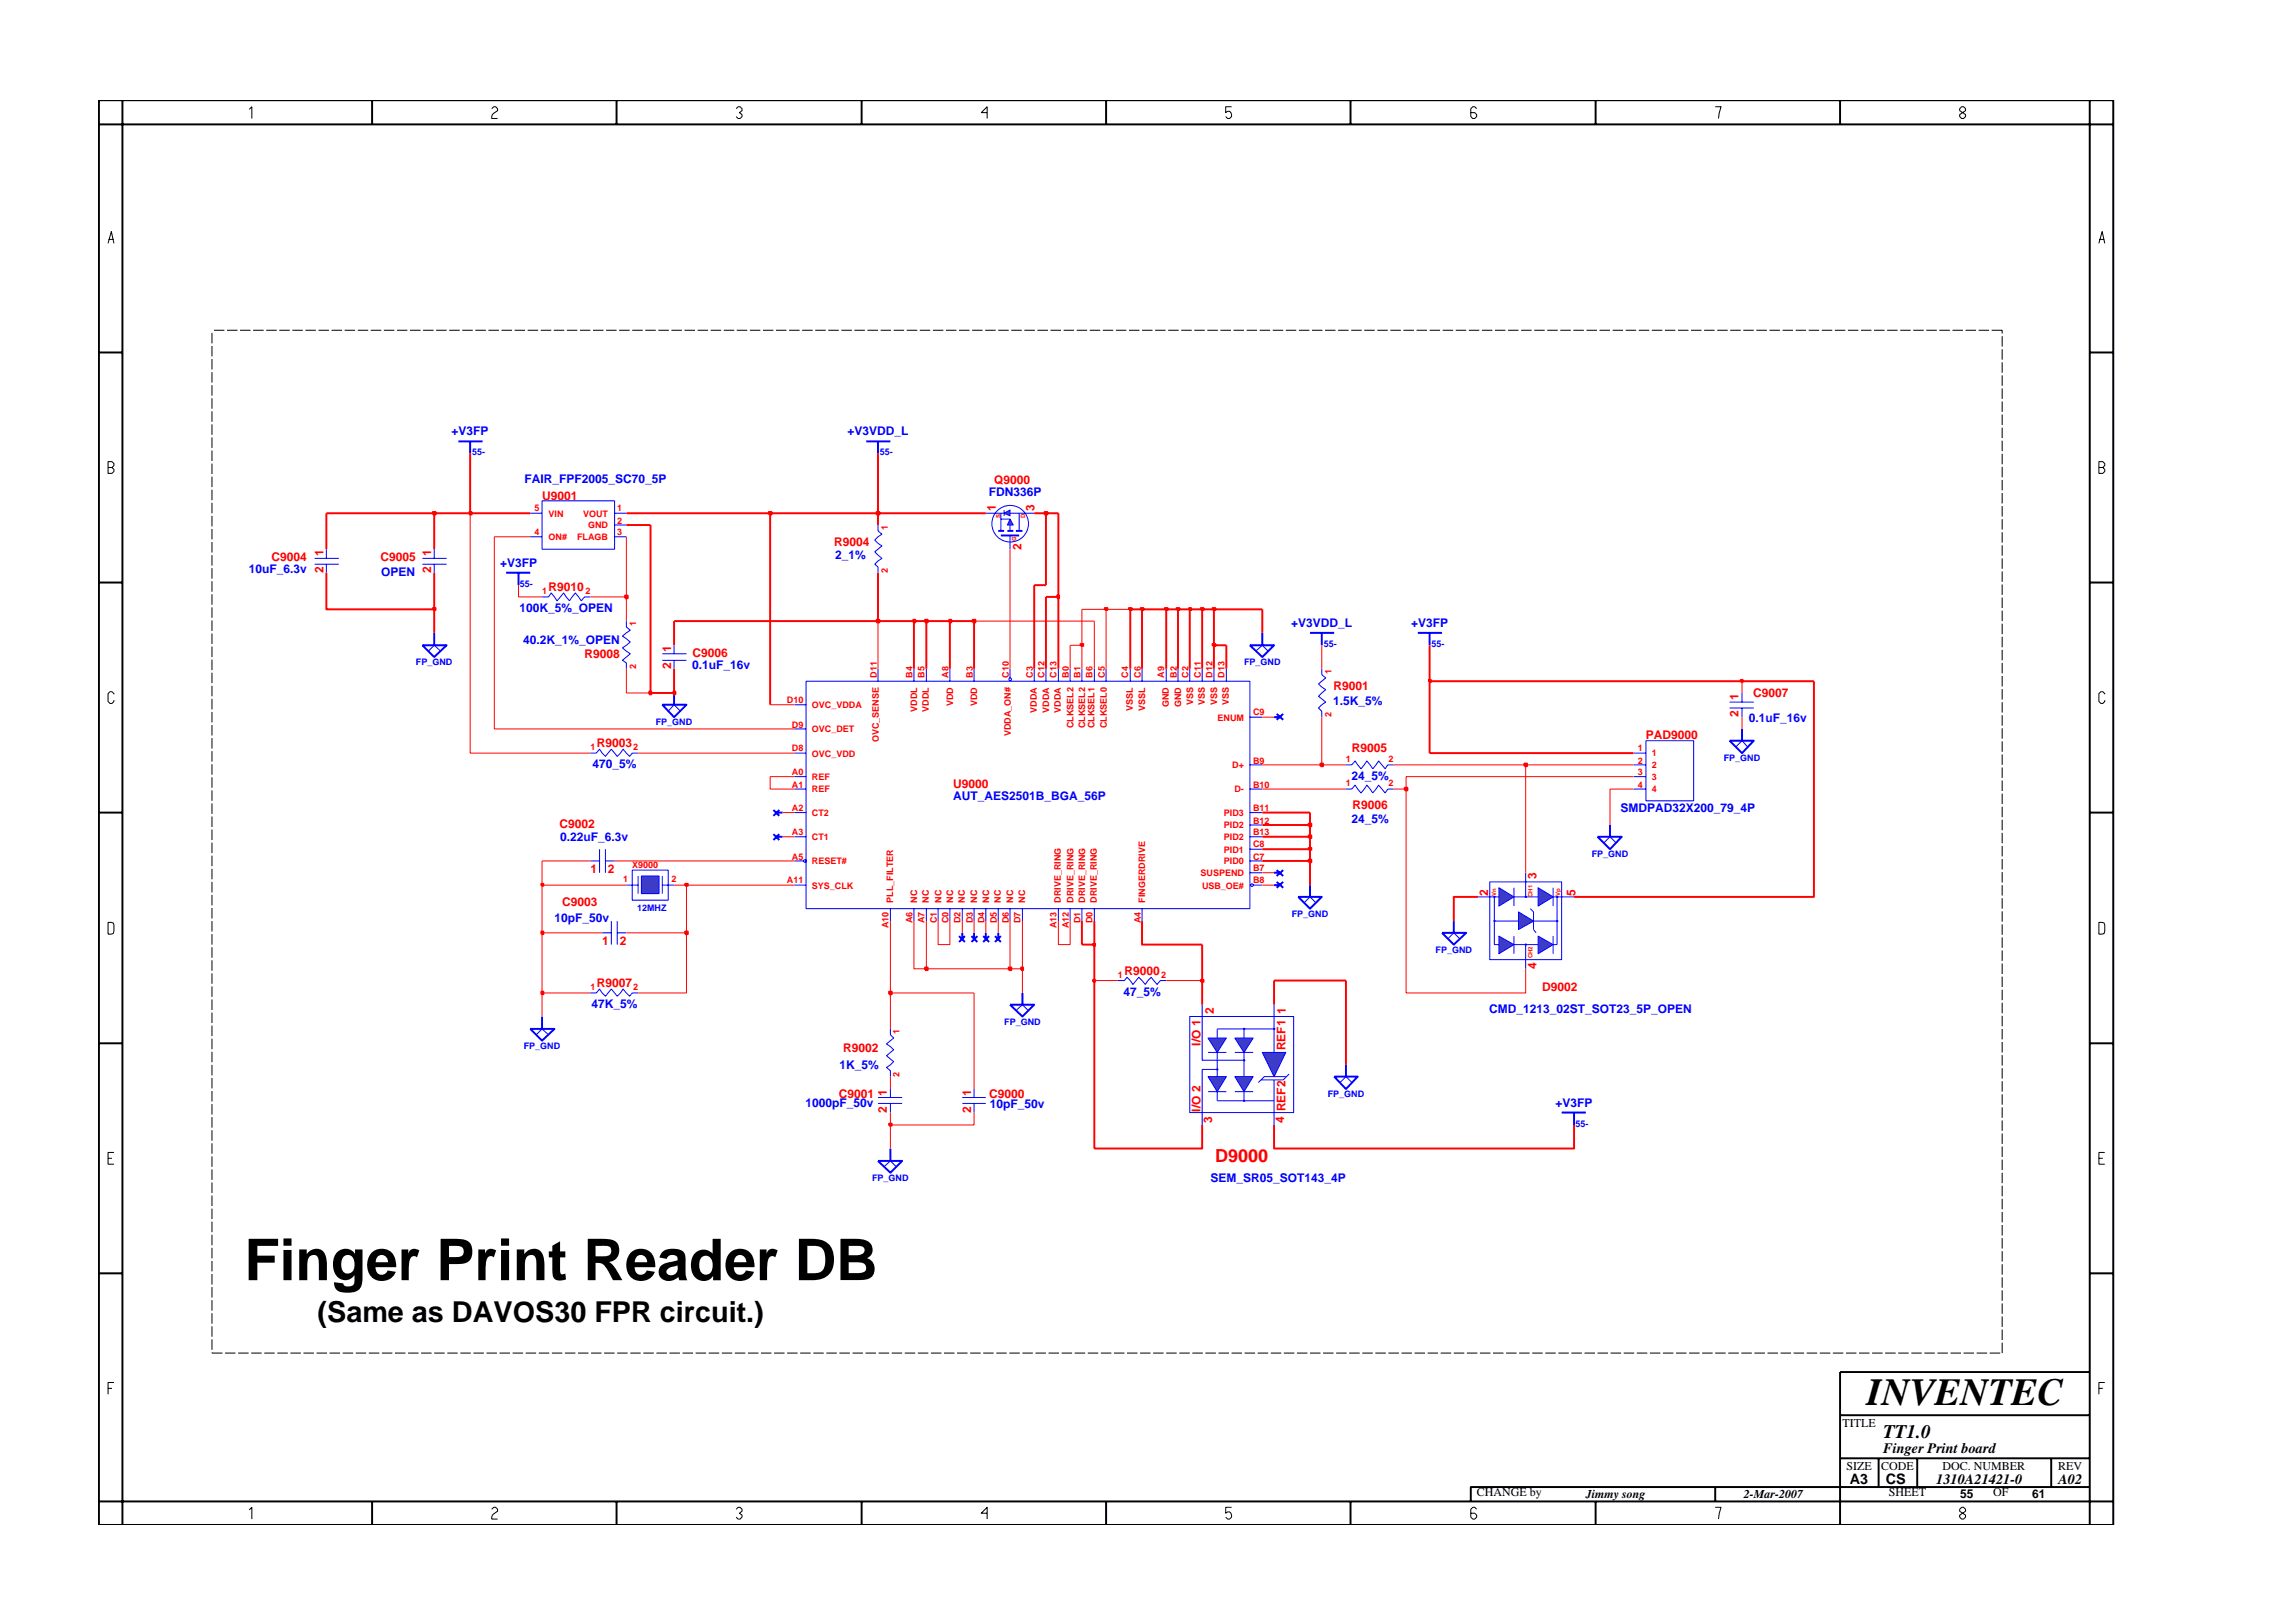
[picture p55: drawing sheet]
<svg xmlns="http://www.w3.org/2000/svg" width="297mm" height="210mm" viewBox="0 0 297 210" stroke-linecap="round" stroke-linejoin="round" font-family="sans-serif">
<defs><g id="words">
<text font-size="7.5" x="31.6" y="165.8">Finger Print Reader DB</text>
<text font-size="5" x="241.8" y="182">INVENTEC</text>
<text font-size="3.7" x="41.1" y="171.2">(Same as DAVOS30 FPR circuit.)</text>
<text font-size="2.5" x="244" y="186.3">TT1.0</text>
<text font-size="2.3" fill="#f00" x="157.4" y="150.5">D9000</text>
<g font-size="1.9">
<text x="244" y="188.2">Finger Print board</text>
<text x="239.6" y="192.2">A3</text>
<text x="244.3" y="192.3">CS</text>
<text x="250.8" y="192.2">1310A21421-0</text>
<text x="266.6" y="192.2">A02</text>
</g>
<g font-size="1.6" fill="#00f">
<text x="58.5" y="56.3">+V3FP</text>
<text x="109.8" y="56.3">+V3VDD_L</text>
<text x="67.9" y="62.6">FAIR_FPF2005_SC70_5P</text>
<text x="128.1" y="64.3">FDN336P</text>
<text x="32.3" y="74.2">10uF_6.3v</text>
<text x="49.4" y="74.6">OPEN</text>
<text x="64.8" y="73.4">+V3FP</text>
<text x="108.2" y="72.4">2_1%</text>
<text x="67.3" y="79.3">100K_5%_OPEN</text>
<text x="67.8" y="83.4">40.2K_1%_OPEN</text>
<text x="167.3" y="81.2">+V3VDD_L</text>
<text x="182.8" y="81.2">+V3FP</text>
<text x="89.7" y="86.7">0.1uF_16v</text>
<text x="172.7" y="91.3">1.5K_5%</text>
<text x="226.6" y="93.5">0.1uF_16v</text>
<text x="76.8" y="99.5">470_5%</text>
<text x="175.1" y="101">24_5%</text>
<text x="123.5" y="103.6">AUT_AES2501B_BGA_56P</text>
<text x="175.1" y="106.6">24_5%</text>
<text x="209.9" y="105.2">SMDPAD32X200_79_4P</text>
<text x="72.6" y="109">0.22uF_6.3v</text>
<text x="71.8" y="119.5">10pF_50v</text>
<text x="76.6" y="130.6">47K_5%</text>
<text x="145.5" y="129">47_5%</text>
<text x="192.9" y="131.2">CMD_1213_02ST_SOT23_5P_OPEN</text>
<text x="104.3" y="143.4">1000pF_50v</text>
<text x="108.7" y="138.5">1K_5%</text>
<text x="128.2" y="143.6">10pF_50v</text>
<text x="201.5" y="143.4">+V3FP</text>
<text x="156.8" y="153.1">SEM_SR05_SOT143_4P</text>
</g>
<g font-size="1.6" fill="#f00">
<text x="70.2" y="64.7">U9001</text>
<text x="128.8" y="62.7">Q9000</text>
<text x="108.1" y="70.7">R9004</text>
<text x="129" y="66.2" transform="rotate(-90 129 66.2)">1</text>
<text x="132.3" y="71.2" transform="rotate(-90 132.3 71.2)">2</text>
<text x="134" y="66.2" transform="rotate(-90 134 66.2)">3</text>
<text x="35.2" y="72.7">C9004</text>
<text x="41.9" y="74.2" transform="rotate(-90 41.9 74.2)">2</text>
<text x="41.9" y="72" transform="rotate(-90 41.9 72)">1</text>
<text x="49.3" y="72.7">C9005</text>
<text x="55.9" y="74.2" transform="rotate(-90 55.9 74.2)">2</text>
<text x="55.9" y="72" transform="rotate(-90 55.9 72)">1</text>
<text x="71.1" y="76.6">R9010</text>
<text x="75.7" y="85.3">R9008</text>
<text x="86.9" y="86.6" transform="rotate(-90 86.9 86.6)">2</text>
<text x="86.9" y="84.5" transform="rotate(-90 86.9 84.5)">1</text>
<text x="89.7" y="85.1">C9006</text>
<text x="172.7" y="89.4">R9001</text>
<text x="213.2" y="95.8">PAD9000</text>
<text x="225.2" y="92.9" transform="rotate(-90 225.2 92.9)">2</text>
<text x="225.2" y="90.6" transform="rotate(-90 225.2 90.6)">1</text>
<text x="227.1" y="90.3">C9007</text>
<text x="77.3" y="96.8">R9003</text>
<text x="175.1" y="97.4">R9005</text>
<text x="72.5" y="107.3">C9002</text>
<text x="123.5" y="102.1">U9000</text>
<text x="175.2" y="104.8">R9006</text>
<text x="76.5" y="113.1">1</text>
<text x="78.8" y="113.1">2</text>
<text x="199" y="113.9" transform="rotate(-90 199 113.9)">3</text>
<text x="72.8" y="117.4">C9003</text>
<text x="192.8" y="116" transform="rotate(-90 192.8 116)">2</text>
<text x="204.1" y="116" transform="rotate(-90 204.1 116)">5</text>
<text x="78" y="122.4">1</text>
<text x="80.3" y="122.4">2</text>
<text x="199" y="125.5" transform="rotate(-90 199 125.5)">4</text>
<text x="77.3" y="127.9">R9007</text>
<text x="145.7" y="126.3">R9000</text>
<text x="157.3" y="131.3" transform="rotate(-90 157.3 131.3)">2</text>
<text x="166.6" y="131.3" transform="rotate(-90 166.6 131.3)">1</text>
<text x="199.8" y="128.4">D9002</text>
<text x="109.2" y="136.3">R9002</text>
<text x="155.5" y="135.5" transform="rotate(-90 155.5 135.5)">I/O 1</text>
<text x="166.5" y="136.1" transform="rotate(-90 166.5 136.1)">REF1</text>
<text x="108.7" y="142.3">C9001</text>
<text x="114.9" y="141.9" transform="rotate(-90 114.9 141.9)">1</text>
<text x="125.8" y="141.9" transform="rotate(-90 125.8 141.9)">1</text>
<text x="128.1" y="142.2">C9000</text>
<text x="166.5" y="144" transform="rotate(-90 166.5 144)">REF2</text>
<text x="114.9" y="144.1" transform="rotate(-90 114.9 144.1)">2</text>
<text x="125.8" y="144.1" transform="rotate(-90 125.8 144.1)">2</text>
<text x="155.5" y="144" transform="rotate(-90 155.5 144)">I/O 2</text>
<text x="157" y="145.4" transform="rotate(-90 157 145.4)">3</text>
<text x="166.4" y="145.4" transform="rotate(-90 166.4 145.4)">4</text>
</g>
<g font-size="1.6">
<text x="238.7" y="184.8">TITLE</text>
<text x="239.2" y="190.4">SIZE</text>
<text x="243.7" y="190.4">CODE</text>
<text x="251.6" y="190.4">DOC. NUMBER</text>
<text x="266.6" y="190.4">REV</text>
<text x="191.3" y="193.9">CHANGE by</text>
<text x="205.4" y="194.1">Jimmy song</text>
<text x="225.9" y="194.1">2-Mar-2007</text>
<text x="244.7" y="193.9">SHEET</text>
<text x="253.9" y="194.1">55</text>
<text x="258.2" y="193.9">OF</text>
<text x="263.3" y="194.1">61</text>
</g>
<g font-size="1.2" fill="#00f">
<text x="61.2" y="59">55-</text>
<text x="114" y="59">55-</text>
<text x="67.3" y="76.1">55-</text>
<text x="171.5" y="83.9">55-</text>
<text x="185.4" y="83.9">55-</text>
<text x="53.9" y="86.2">FP_GND</text>
<text x="161.2" y="86.2">FP_GND</text>
<text x="85" y="94">FP_GND</text>
<text x="223.3" y="98.6">FP_GND</text>
<text x="206.2" y="111.1">FP_GND</text>
<text x="82.5" y="118">12MHZ</text>
<text x="167.3" y="118.8">FP_GND</text>
<text x="186" y="123.5">FP_GND</text>
<text x="67.9" y="135.9">FP_GND</text>
<text x="130.1" y="132.8">FP_GND</text>
<text x="172" y="142.1">FP_GND</text>
<text x="204.1" y="146">55-</text>
<text x="113" y="153">FP_GND</text>
</g>
<g font-size="1.2" fill="#f00">
<text x="69.2" y="69.4">4</text>
<text x="69.2" y="66.2">5</text>
<text x="71.1" y="66.9">VIN</text>
<text x="71.1" y="70">ON#</text>
<text x="74.8" y="70">FLAGB</text>
<text x="75.5" y="66.9">VOUT</text>
<text x="76.2" y="68.5">GND</text>
<text x="80" y="66.2">1</text>
<text x="80" y="69.4">3</text>
<text x="80" y="67.8">2</text>
<text x="115" y="68.7" transform="rotate(-90 115 68.7)">1</text>
<text x="70.2" y="77">1</text>
<text x="75.8" y="77">2</text>
<text x="115" y="74.2" transform="rotate(-90 115 74.2)">2</text>
<text x="82.4" y="81.1" transform="rotate(-90 82.4 81.1)">1</text>
<text x="82.4" y="86.6" transform="rotate(-90 82.4 86.6)">2</text>
<text x="113.6" y="87.8" transform="rotate(-90 113.6 87.8)">D11</text>
<text x="118.2" y="87.8" transform="rotate(-90 118.2 87.8)">B4</text>
<text x="119.7" y="87.8" transform="rotate(-90 119.7 87.8)">B5</text>
<text x="122.9" y="87.8" transform="rotate(-90 122.9 87.8)">A8</text>
<text x="126" y="87.8" transform="rotate(-90 126 87.8)">B3</text>
<text x="130.7" y="87.8" transform="rotate(-90 130.7 87.8)">C10</text>
<text x="133.8" y="87.8" transform="rotate(-90 133.8 87.8)">C3</text>
<text x="135.3" y="87.8" transform="rotate(-90 135.3 87.8)">C12</text>
<text x="136.8" y="87.8" transform="rotate(-90 136.8 87.8)">C13</text>
<text x="138.5" y="87.8" transform="rotate(-90 138.5 87.8)">B0</text>
<text x="140" y="87.8" transform="rotate(-90 140 87.8)">B1</text>
<text x="141.5" y="87.8" transform="rotate(-90 141.5 87.8)">B6</text>
<text x="143.1" y="87.8" transform="rotate(-90 143.1 87.8)">C5</text>
<text x="146.2" y="87.8" transform="rotate(-90 146.2 87.8)">C4</text>
<text x="147.8" y="87.8" transform="rotate(-90 147.8 87.8)">C6</text>
<text x="150.8" y="87.8" transform="rotate(-90 150.8 87.8)">A9</text>
<text x="152.4" y="87.8" transform="rotate(-90 152.4 87.8)">B2</text>
<text x="154" y="87.8" transform="rotate(-90 154 87.8)">C2</text>
<text x="155.6" y="87.8" transform="rotate(-90 155.6 87.8)">C11</text>
<text x="157.1" y="87.8" transform="rotate(-90 157.1 87.8)">D12</text>
<text x="158.6" y="87.8" transform="rotate(-90 158.6 87.8)">D13</text>
<text x="172.5" y="87.3" transform="rotate(-90 172.5 87.3)">1</text>
<text x="101.9" y="91.1">D10</text>
<text x="102.6" y="94.3">D9</text>
<text x="105.2" y="94.9">OVC_DET</text>
<text x="105.2" y="91.7">OVC_VDDA</text>
<text x="118.8" y="92.2" transform="rotate(-90 118.8 92.2)">VDDL</text>
<text x="120.3" y="92.2" transform="rotate(-90 120.3 92.2)">VDDL</text>
<text x="123.5" y="91.5" transform="rotate(-90 123.5 91.5)">VDD</text>
<text x="126.6" y="91.5" transform="rotate(-90 126.6 91.5)">VDD</text>
<text x="130.9" y="95.4" transform="rotate(-90 130.9 95.4)">VDDA_ON#</text>
<text x="134.3" y="92.3" transform="rotate(-90 134.3 92.3)">VDDA</text>
<text x="135.9" y="92.3" transform="rotate(-90 135.9 92.3)">VDDA</text>
<text x="137.4" y="92.3" transform="rotate(-90 137.4 92.3)">VDDA</text>
<text x="139.1" y="94.3" transform="rotate(-90 139.1 94.3)">CLKSEL2</text>
<text x="140.6" y="94.3" transform="rotate(-90 140.6 94.3)">CLKSEL2</text>
<text x="141.8" y="94.3" transform="rotate(-90 141.8 94.3)">CLKSEL1</text>
<text x="143.4" y="94.3" transform="rotate(-90 143.4 94.3)">CLKSEL0</text>
<text x="146.8" y="92.1" transform="rotate(-90 146.8 92.1)">VSSL</text>
<text x="148.4" y="92.1" transform="rotate(-90 148.4 92.1)">VSSL</text>
<text x="151.4" y="91.6" transform="rotate(-90 151.4 91.6)">GND</text>
<text x="153" y="91.6" transform="rotate(-90 153 91.6)">GND</text>
<text x="154.5" y="91.3" transform="rotate(-90 154.5 91.3)">VSS</text>
<text x="156.1" y="91.3" transform="rotate(-90 156.1 91.3)">VSS</text>
<text x="157.7" y="91.3" transform="rotate(-90 157.7 91.3)">VSS</text>
<text x="157.7" y="93.3">ENUM</text>
<text x="159.2" y="91.3" transform="rotate(-90 159.2 91.3)">VSS</text>
<text x="162.3" y="92.7">C9</text>
<text x="172.5" y="92.9" transform="rotate(-90 172.5 92.9)">2</text>
<text x="76.5" y="97.1">1</text>
<text x="82" y="97.1">2</text>
<text x="102.6" y="97.3">D8</text>
<text x="102.6" y="100.4">A0</text>
<text x="105.2" y="98">OVC_VDD</text>
<text x="105.2" y="101">REF</text>
<text x="113.8" y="96.1" transform="rotate(-90 113.8 96.1)">OVC_SENSE</text>
<text x="159.6" y="99.5">D+</text>
<text x="162.3" y="98.9">B9</text>
<text x="174.4" y="98.7">1</text>
<text x="174.4" y="101.8">1</text>
<text x="179.9" y="98.7">2</text>
<text x="179.9" y="101.8">2</text>
<text x="212.1" y="97.3">1</text>
<text x="212.1" y="98.9">2</text>
<text x="212.1" y="100.4">3</text>
<text x="214" y="97.9">1</text>
<text x="214" y="99.5">2</text>
<text x="214" y="101">3</text>
<text x="102.6" y="105.1">A2</text>
<text x="102.6" y="102.1">A1</text>
<text x="105.2" y="105.7">CT2</text>
<text x="105.2" y="102.6">REF</text>
<text x="158.6" y="105.7">PID3</text>
<text x="158.6" y="107.2">PID2</text>
<text x="159.9" y="102.7">D-</text>
<text x="162.3" y="102.1">B10</text>
<text x="162.3" y="105.1">B11</text>
<text x="162.3" y="106.7">B12</text>
<text x="212.1" y="102.1">4</text>
<text x="214" y="102.6">4</text>
<text x="81.9" y="112.5">X9000</text>
<text x="102.6" y="108.2">A3</text>
<text x="102.6" y="111.4">A5</text>
<text x="105.2" y="108.8">CT1</text>
<text x="105.2" y="112">RESET#</text>
<text x="155.5" y="113.5">SUSPEND</text>
<text x="158.6" y="112">PID0</text>
<text x="158.6" y="110.4">PID1</text>
<text x="158.6" y="108.8">PID2</text>
<text x="162.3" y="112.9">B7</text>
<text x="162.3" y="111.4">C7</text>
<text x="162.3" y="109.8">C8</text>
<text x="162.3" y="108.2">B13</text>
<text x="80.7" y="114.2">1</text>
<text x="87" y="114.2">2</text>
<text x="101.9" y="114.4">A11</text>
<text x="105.2" y="115.1">SYS_CLK</text>
<text x="115.7" y="117" transform="rotate(-90 115.7 117)">PLL_FILTER</text>
<text x="118.2" y="119.6" transform="rotate(-90 118.2 119.6)">A6</text>
<text x="118.8" y="117" transform="rotate(-90 118.8 117)">NC</text>
<text x="119.7" y="119.6" transform="rotate(-90 119.7 119.6)">A7</text>
<text x="120.3" y="117" transform="rotate(-90 120.3 117)">NC</text>
<text x="121.4" y="119.6" transform="rotate(-90 121.4 119.6)">C1</text>
<text x="121.9" y="117" transform="rotate(-90 121.9 117)">NC</text>
<text x="122.9" y="119.6" transform="rotate(-90 122.9 119.6)">C0</text>
<text x="123.5" y="117" transform="rotate(-90 123.5 117)">NC</text>
<text x="124.4" y="119.6" transform="rotate(-90 124.4 119.6)">D2</text>
<text x="125" y="117" transform="rotate(-90 125 117)">NC</text>
<text x="126" y="119.6" transform="rotate(-90 126 119.6)">D3</text>
<text x="126.6" y="117" transform="rotate(-90 126.6 117)">NC</text>
<text x="127.5" y="119.6" transform="rotate(-90 127.5 119.6)">D4</text>
<text x="128.1" y="117" transform="rotate(-90 128.1 117)">NC</text>
<text x="129.1" y="119.6" transform="rotate(-90 129.1 119.6)">D5</text>
<text x="129.7" y="117" transform="rotate(-90 129.7 117)">NC</text>
<text x="130.7" y="119.6" transform="rotate(-90 130.7 119.6)">D6</text>
<text x="131.3" y="117" transform="rotate(-90 131.3 117)">NC</text>
<text x="132.2" y="119.6" transform="rotate(-90 132.2 119.6)">D7</text>
<text x="132.8" y="117" transform="rotate(-90 132.8 117)">NC</text>
<text x="137.4" y="117" transform="rotate(-90 137.4 117)">DRIVE_RING</text>
<text x="139.1" y="117" transform="rotate(-90 139.1 117)">DRIVE_RING</text>
<text x="140" y="119.6" transform="rotate(-90 140 119.6)">D1</text>
<text x="140.6" y="117" transform="rotate(-90 140.6 117)">DRIVE_RING</text>
<text x="141.5" y="119.6" transform="rotate(-90 141.5 119.6)">D0</text>
<text x="142.1" y="117" transform="rotate(-90 142.1 117)">DRIVE_RING</text>
<text x="147.8" y="119.6" transform="rotate(-90 147.8 119.6)">A4</text>
<text x="148.4" y="117" transform="rotate(-90 148.4 117)">FINGERDRIVE</text>
<text x="155.7" y="115.1">USB_OE#</text>
<text x="162.3" y="114.4">B8</text>
<text x="115.1" y="120.3" transform="rotate(-90 115.1 120.3)">A10</text>
<text x="136.8" y="120.3" transform="rotate(-90 136.8 120.3)">A13</text>
<text x="138.5" y="120.3" transform="rotate(-90 138.5 120.3)">A12</text>
<text x="76.5" y="128.2">1</text>
<text x="82" y="128.2">2</text>
<text x="144.8" y="126.7">1</text>
<text x="150.4" y="126.7">2</text>
<text x="116.5" y="133.9" transform="rotate(-90 116.5 133.9)">1</text>
<text x="116.5" y="139.5" transform="rotate(-90 116.5 139.5)">2</text>
</g>
<g font-size=".8" fill="#f00">
<text x="129.6" y="67.2" transform="rotate(-90 129.6 67.2)">S</text>
<text x="131.6" y="70" transform="rotate(-90 131.6 70)">G</text>
<text x="132.8" y="67.2" transform="rotate(-90 132.8 67.2)">D</text>
<text x="193.8" y="116.1" transform="rotate(-90 193.8 116.1)">Vn</text>
<text x="198.5" y="116.2" transform="rotate(-90 198.5 116.2)">CH1</text>
<text x="202.1" y="116.1" transform="rotate(-90 202.1 116.1)">Vp</text>
<text x="198.5" y="124.1" transform="rotate(-90 198.5 124.1)">CH2</text>
</g>
</g></defs>
<g fill="none" stroke="#00f" stroke-width=".25">
<path d="M112.2 57.2h3.1M113.7 57.2v1.5M65.6 74.2h3.1M67.2 74.2v1.6M100.2 108.1l.8 .7M100.2 104.9l.8 .8M100.5 108.4h.9M100.5 105.3h.9M101 108.1l-.8 .7M101 104.9l-.8 .8M124.2 121.3l.8 .7M124.7 120.8v.8"/>
<path d="M125 121.3l-.8 .7M125.8 121.3l.8 .7M126.2 120.8v.8M126.6 121.3l-.8 .7M130.8 130.2h3.2l-1.6 1.5zM132.4 128.6v1.6M202.3 144.1h3.1M203.9 144.1v1.6"/>
</g>
<path d="M70.2 77.3h.9l.3-.5 .8 1 .8-1 .8 1 .7-1 .8 1 .4-.5h.8M81.1 114.7h1.6M81.9 112.7h4.7v3.9h-4.7zM82.7 113.5v2.3M85.8 114.7h1.5M85.8 113.5v2.3M131.6 130.9l.8-.7 .8 .7" fill="none" stroke="#00f" stroke-width=".13"/>
<path d="M83.1 113.5h2.3v2.3h-2.3z" fill="#3c3cc8"/>
<g fill="none" stroke="#00f" stroke-width=".13">
<path d="M130.8 69.4v1.7M79.2 119.3v3.1M80 119.3v3.1M83.1 113.5h2.3v2.3h-2.3zM78 120.8h1.2M80 120.8h1.1M113.7 142.2h3.2M113.7 142.9h3.2M115.3 141.1v1.1M115.3 142.9v1.2M124.7 142.2h3M124.7 142.9h3"/>
<path d="M126.2 141.1v1.1M126.2 142.9v1.2"/>
</g>
<path d="M129.7 69.4h2.3M165 92.9h.8M165.4 92.5l.8 .7M166.2 92.5l-.8 .7M165 113.1h.8M165.4 112.7l.8 .8M166.2 112.7l-.8 .8" fill="none" stroke="#00f" stroke-width=".25"/>
<path d="M130.1 66.5l.7-.4v.7z" fill="#3c3cc8"/>
<path d="M130.1 66.5l.7-.4v.7zM130.1 66.1v.7" fill="none" stroke="#00f" stroke-width=".13"/>
<path d="M130.8 67.3l.5 .7h-.8z" fill="#3c3cc8"/>
<g fill="none" stroke="#00f" stroke-width=".13">
<path d="M40.8 72.3h3.1M40.8 73.1h3.1M42.3 71.1v1.2M42.3 73.1v1.1M113.7 68v.8l.5 .4-.9 .8 .9 .7-.9 .8 .9 .8-.9 .8 .4 .3v.8M127.7 66.5h2.4M129.7 66.5v2.3M129.7 67.3h1.1M130.8 67.3l.5 .7h-.8zM130.8 66.5h3.2M130.8 68v.8M132 66.5v2.3"/>
<path d="M76.5 97.6h.7l.5-.5 .7 .9 .8-.9 .8 .9 .7-.9 .9 .9 .3-.4h.8M171.2 86.6v.8l.5 .4-.9 .8 .9 .8-.9 .8 .9 .8-.9 .7 .4 .4v.8M224.1 91h3.1M224.1 91.7h3.1M225.7 89.8v1.2M225.7 91.7v1.2M144.8 127h.9l.3-.4 .8 .9 .7-.9 .9 .9 .7-.9 .8 .9 .4-.5h.8M154.1 131.7h13.5v12.4h-13.5zM155.7 130.2v1.5M165 130.2v6.1M165 139.9v5.8M166.6 139.5h-2.8l-.8 .7"/>
<path d="M155.7 144.1v1.6"/>
<circle cx="130.9" cy="67.8" r="2.37"/>
</g>
<path d="M59.4 57.2h3.1M60.9 57.2v1.5M129.3 68.8h.8M130.5 68.8h.8M131.6 68.8h.8M169.7 82h3.1M171.2 82v1.6" fill="none" stroke="#00f" stroke-width=".25"/>
<path d="M163.5 136.3h3.1l-1.6 3.2z" fill="#3c3cc8"/>
<path d="M163.5 136.3h3.1l-1.6 3.2z" fill="none" stroke="#00f" stroke-width=".13"/>
<circle cx="161.2" cy="137.4" r=".08" fill="#3c3cc8"/>
<circle cx="161.2" cy="137.4" r=".08" fill="none" stroke="#00f" stroke-width=".13"/>
<path d="M160 134.5h2.3l-1.2 1.8z" fill="#3c3cc8"/>
<path d="M160 134.5h2.3l-1.2 1.8zM160 136.3h2.3M161.1 136.3v3.2" fill="none" stroke="#00f" stroke-width=".13"/>
<path d="M160 139.5h2.3l-1.2 1.9z" fill="#3c3cc8"/>
<path d="M160 139.5h2.3l-1.2 1.9zM167 139.1l-.8 .8h-2.8M160 141.4h2.3" fill="none" stroke="#00f" stroke-width=".13"/>
<path d="M156.5 134.5h2.4l-1.2 1.8z" fill="#3c3cc8"/>
<path d="M156.5 134.5h2.4l-1.2 1.8zM156.5 136.3h2.4M161.1 133.3v1.2" fill="none" stroke="#00f" stroke-width=".13"/>
<circle cx="161.2" cy="133.3" r=".08" fill="#3c3cc8"/>
<circle cx="161.2" cy="133.3" r=".08" fill="none" stroke="#00f" stroke-width=".13"/>
<circle cx="165.1" cy="133.3" r=".08" fill="#3c3cc8"/>
<g fill="none" stroke="#00f" stroke-width=".13">
<path d="M157.7 142.6h7.3M161.1 141.4v1.2"/>
<circle cx="165.1" cy="133.3" r=".08"/>
</g>
<circle cx="161.2" cy="142.6" r=".08" fill="#3c3cc8"/>
<g fill="none" stroke="#00f" stroke-width=".13">
<path d="M157.7 133.3h7.3"/>
<circle cx="161.2" cy="142.6" r=".08"/>
</g>
<path d="M156.5 139.5h2.4l-1.2 1.9z" fill="#3c3cc8"/>
<path d="M156.5 139.5h2.4l-1.2 1.9zM157.7 136.3v3.2M156.5 141.4h2.4M157.7 141.4v1.2" fill="none" stroke="#00f" stroke-width=".13"/>
<circle cx="157.7" cy="138.5" r=".08" fill="#3c3cc8"/>
<g fill="none" stroke="#00f" stroke-width=".13">
<path d="M54.7 72.3h3.2M54.7 73.1h3.2M56.2 71.1v1.2M56.2 73.1v1.1M85.8 84.7h3.1M85.8 85.5h3.1M86.6 92.1l.7-.8 .9 .8M87.3 83.6v1.1M87.3 85.5v1.1M162.7 84.4l.8-.8 .8 .8M174.4 99.1h.7l.4-.5 .8 1 .8-1 .7 1 .8-1 .8 1 .4-.5h.7M211.6 99.1h1.6"/>
<path d="M211.6 97.6h1.6M213.2 96h6.2v7.7h-6.2zM224.8 96.8l.9-.8 .7 .8M168.9 117l.8-.8 .8 .8M174.4 102.2h.7l.4-.5 .8 1 .8-1 .7 1 .8-1 .8 1 .4-.5h.7M201.2 115v2.4M207.8 109.2l.8-.8 .7 .8M211.6 102.2h1.6M211.6 100.6h1.6M69.5 134.1l.7-.8 .9 .8M76.5 128.6h.7l.5-.5 .7 1 .8-1 .8 1 .7-1 .9 1 .3-.5h.8M115.3 133.3v.8l.5 .4-1 .7 1 .8-1 .8 1 .7-1 .8 .5 .4v.8"/>
<path d="M155.7 131.7v5.7h5.4M157.7 138.5h-2v5.6M157.7 133.3v1.2M114.5 151.2l.8-.8 .8 .8M173.6 140.2l.8-.7 .7 .7"/>
<circle cx="157.7" cy="138.5" r=".08"/>
</g>
<g fill="none" stroke="#00f" stroke-width=".25">
<path d="M85.8 91.3h3.1l-1.6 1.6zM87.3 89.8v1.5M161.9 83.6h3.1l-1.5 1.5zM163.5 82v1.6M183.7 82h3.1M185.2 82v1.6M224.1 96h3.1l-1.5 1.6zM225.7 94.4v1.6M165 114.7h.8M165.4 114.2l.8 .8M166.2 114.2l-.8 .8M168.2 116.2h3l-1.5 1.5z"/>
<path d="M169.7 114.7v1.5M207 108.4h3.1l-1.5 1.6zM208.6 106.9v1.5M68.7 133.3h3.1l-1.6 1.5zM70.2 131.7v1.6M172.8 139.5h3.1l-1.5 1.6zM174.4 138v1.5M113.7 150.4h3.2l-1.6 1.5zM115.3 148.8v1.6"/>
</g>
<path d="M199.2 115l2 1.2-2 1.2z" fill="#3c3cc8"/>
<path d="M196.1 115v2.4M199.2 115l2 1.2-2 1.2z" fill="none" stroke="#00f" stroke-width=".13"/>
<path d="M194.2 115l1.9 1.2-1.9 1.2z" fill="#3c3cc8"/>
<path d="M194.2 115l1.9 1.2-1.9 1.2zM198.7 118.1v2.3" fill="none" stroke="#00f" stroke-width=".13"/>
<path d="M196.7 118.1l2 1.2-2 1.1z" fill="#3c3cc8"/>
<path d="M191.5 116.2h2.7M193 114.2h9.3v10.1h-9.3zM193.6 116.2v3.1h3.1M196.1 116.2h3.1M196.7 118.1l2 1.2-2 1.1zM197.6 113.1v3.1M198.2 117.7l.5 .4M201.2 116.2h2.7M201.7 116.2v3.1h-3M198.7 120.4l.3 .4" fill="none" stroke="#00f" stroke-width=".13"/>
<circle cx="201.7" cy="116.2" r=".08" fill="#3c3cc8"/>
<circle cx="201.7" cy="116.2" r=".08" fill="none" stroke="#00f" stroke-width=".13"/>
<circle cx="197.7" cy="116.2" r=".08" fill="#3c3cc8"/>
<circle cx="197.7" cy="116.2" r=".08" fill="none" stroke="#00f" stroke-width=".13"/>
<circle cx="193.6" cy="116.2" r=".08" fill="#3c3cc8"/>
<g fill="none" stroke="#00f" stroke-width=".13">
<path d="M201.2 121.3v2.3"/>
<circle cx="193.6" cy="116.2" r=".08"/>
</g>
<path d="M199.2 121.3l2 1.1-2 1.2z" fill="#3c3cc8"/>
<path d="M196.1 121.3v2.3M199.2 121.3l2 1.1-2 1.2z" fill="none" stroke="#00f" stroke-width=".13"/>
<path d="M194.2 121.3l1.9 1.1-1.9 1.2z" fill="#3c3cc8"/>
<path d="M193.6 119.3v3.1h.6M201.7 119.3v3.1h-.5M194.2 121.3l1.9 1.1-1.9 1.2zM196.1 122.4h3.1M197.6 122.4v3.1" fill="none" stroke="#00f" stroke-width=".13"/>
<circle cx="201.7" cy="119.3" r=".08" fill="#3c3cc8"/>
<circle cx="201.7" cy="119.3" r=".08" fill="none" stroke="#00f" stroke-width=".13"/>
<circle cx="197.7" cy="122.4" r=".08" fill="#3c3cc8"/>
<circle cx="197.7" cy="122.4" r=".08" fill="none" stroke="#00f" stroke-width=".13"/>
<circle cx="193.6" cy="119.3" r=".08" fill="#3c3cc8"/>
<g fill="none" stroke="#00f" stroke-width=".13">
<path d="M68.7 66.5h1.5M68.7 69.5h1.5M70.2 64.9h9.4v6.2h-9.4zM79.6 66.5h1.5M79.6 69.5h1.5M79.6 68h1.5M55.5 84.4l.7-.8 .9 .8M81.1 80.5v.7l.5 .4-1 .8 1 .8-1 .7 1 .8-1 .8 .5 .4v.7M102.9 91.3h1.5M102.9 94.4h1.5M102.9 97.6h1.5M104.4 88.3h57.5v29.4h-57.5z"/>
<path d="M113.7 86.6v1.7M118.4 86.6v1.7M120 86.6v1.7M123 86.6v1.7M126.2 86.6v1.7M130.8 86.6v1.2M134 86.6v1.7M135.5 86.6v1.7M137.1 86.6v1.7M138.6 86.6v1.7M140.2 86.6v1.7M141.8 86.6v1.7"/>
<path d="M143.3 86.6v1.7M146.4 86.6v1.7M147.9 86.6v1.7M151.1 86.6v1.7M152.6 86.6v1.7M154.1 86.6v1.7M155.7 86.6v1.7M157.3 86.6v1.7M158.9 86.6v1.7M161.9 92.9h1.6M161.9 99.1h1.6M76.5 111.5h1.2"/>
<path d="M77.7 110v3.1M78.4 111.5h1.2M78.4 110v3.1M102.9 105.3h1.5M102.9 108.4h1.5M102.9 114.7h1.5M102.9 111.5h1.2M102.9 102.2h1.5M102.9 100.6h1.5M115.3 117.7v1.6M118.4 117.7v1.6M120 117.7v1.6"/>
<path d="M121.5 117.7v1.6M123 117.7v1.6M124.7 117.7v1.6M126.2 117.7v1.6M127.7 117.7v1.6M129.3 117.7v1.6M130.8 117.7v1.6M132.4 117.7v1.6M137.1 117.7v1.6M138.6 117.7v1.6M140.2 117.7v1.6M141.8 117.7v1.6"/>
<path d="M147.9 117.7v1.6M161.9 105.3h1.6M161.9 108.4h1.6M161.9 111.5h1.6M161.9 102.2h1.6M161.9 110h1.6M161.9 113.1h1.6M161.9 106.9h1.6M162.3 114.7h1.2M187.6 121.6l.7-.8 .8 .8"/>
<circle cx="130.9" cy="88" r=".17"/>
<circle cx="104.3" cy="111.5" r=".17"/>
<circle cx="162.2" cy="114.7" r=".17"/>
<circle cx="193.6" cy="119.3" r=".08"/>
</g>
<path d="M54.7 83.6h3.2l-1.7 1.5zM56.2 82v1.6M188.3 119.3v1.5M127.4 121.3l.7 .7M127.7 120.8v.8M128.1 121.3l-.7 .7M128.9 121.3l.8 .7M129.3 120.8v.8M129.7 121.3l-.8 .7M186.8 120.8h3.1l-1.6 1.6z" fill="none" stroke="#00f" stroke-width=".25"/>
<path d="M115.3 145.7v3.1" fill="none" stroke="#f00" stroke-width=".13"/>
<path d="M141.8 127v21.8h13.9v-3.1M165 145.7v3.1h38.9v-3.1" fill="none" stroke="#f00" stroke-width=".25"/>
<path d="M115.2 145.6h.3v.2h-.3z" fill="#8e2323"/>
<path d="M155.7 127v3.2M165 127v3.2M174.4 127v11M115.2 145.6h.3v.2h-.3z" fill="none" stroke="#f00" stroke-width=".25"/>
<path d="M70.2 128.6v3.1M115.3 128.6v4.7M115.3 139.5v1.6M126.2 128.6v12.5M115.3 144.1v1.6h10.9v-1.6" fill="none" stroke="#f00" stroke-width=".13"/>
<path d="M70.1 128.5h.3v.3h-.3z" fill="#8e2323"/>
<path d="M70.1 128.5h.3v.3h-.3z" fill="none" stroke="#f00" stroke-width=".25"/>
<path d="M70.2 120.8v7.8h6.3M88.9 120.8v7.8h-6.2" fill="none" stroke="#f00" stroke-width=".13"/>
<path d="M115.2 128.5h.3v.3h-.3z" fill="#8e2323"/>
<path d="M115.2 128.5h.3v.3h-.3z" fill="none" stroke="#f00" stroke-width=".25"/>
<path d="M115.3 119.3v9.3h10.9M182.1 102.2v26.4h15.5v-3.1M132.4 125.5v3.1" fill="none" stroke="#f00" stroke-width=".13"/>
<path d="M141.6 126.9h.2v.3h-.2z" fill="#8e2323"/>
<path d="M141.6 126.9h.2v.3h-.2zM141.8 122.4v4.6" fill="none" stroke="#f00" stroke-width=".25"/>
<path d="M141.8 127h3M151.1 127h4.6" fill="none" stroke="#f00" stroke-width=".13"/>
<path d="M155.6 126.9h.3v.3h-.3z" fill="#8e2323"/>
<path d="M155.6 126.9h.3v.3h-.3zM155.7 122.4v4.6M165 127h9.4" fill="none" stroke="#f00" stroke-width=".25"/>
<path d="M118.4 119.3v6.2h1.6" fill="none" stroke="#f00" stroke-width=".13"/>
<path d="M119.8 125.3h.4v.4h-.4z" fill="#8e2323"/>
<path d="M119.8 125.3h.4v.4h-.4z" fill="none" stroke="#f00" stroke-width=".25"/>
<path d="M120 119.3v6.2h10.8" fill="none" stroke="#f00" stroke-width=".13"/>
<path d="M130.7 125.3h.3v.4h-.3z" fill="#8e2323"/>
<path d="M130.7 125.3h.3v.4h-.3z" fill="none" stroke="#f00" stroke-width=".25"/>
<path d="M130.8 119.3v6.2h1.6" fill="none" stroke="#f00" stroke-width=".13"/>
<path d="M132.3 125.3h.2v.4h-.2z" fill="#8e2323"/>
<path d="M140.2 119.3v3.1h1.6M132.3 125.3h.2v.4h-.2z" fill="none" stroke="#f00" stroke-width=".25"/>
<path d="M121.5 119.3v3.1h1.5v-3.1M132.4 119.3v6.2M137.1 119.3v3.1h1.5v-3.1" fill="none" stroke="#f00" stroke-width=".13"/>
<path d="M141.6 122.3h.2v.2h-.2z" fill="#8e2323"/>
<path d="M141.8 119.3v3.1M147.9 119.3v3.1h7.8M141.6 122.3h.2v.2h-.2z" fill="none" stroke="#f00" stroke-width=".25"/>
<path d="M70.1 120.7h.3v.3h-.3z" fill="#8e2323"/>
<path d="M70.1 120.7h.3v.3h-.3z" fill="none" stroke="#f00" stroke-width=".25"/>
<path d="M70.2 114.7v6.1h7.8M81.1 120.8h7.8" fill="none" stroke="#f00" stroke-width=".13"/>
<path d="M88.8 120.7h.3v.3h-.3z" fill="#8e2323"/>
<path d="M235 88.3v27.9h-31.1M191.5 116.2h-3.2v3.1M88.8 120.7h.3v.3h-.3z" fill="none" stroke="#f00" stroke-width=".25"/>
<path d="M88.9 114.7v6.1M124.7 119.3v1.5M126.2 119.3v1.5M127.7 119.3v1.5M129.3 119.3v1.5" fill="none" stroke="#f00" stroke-width=".13"/>
<path d="M70.1 114.5h.3v.3h-.3z" fill="#8e2323"/>
<path d="M70.1 114.5h.3v.3h-.3z" fill="none" stroke="#f00" stroke-width=".25"/>
<path d="M70.2 111.5v3.2h10.9M87.3 114.7h1.6" fill="none" stroke="#f00" stroke-width=".13"/>
<path d="M88.8 114.5h.3v.3h-.3z" fill="#8e2323"/>
<path d="M88.8 114.5h.3v.3h-.3zM163.5 111.5h6.2v3.2" fill="none" stroke="#f00" stroke-width=".25"/>
<path d="M197.6 99.1v14M70.2 111.5h6.3M79.6 111.5h23.3M88.9 114.7h14M163.5 114.7h1.5M163.5 113.1h1.5" fill="none" stroke="#f00" stroke-width=".13"/>
<path d="M169.5 111.4h.4v.3h-.4z" fill="#8e2323"/>
<path d="M163.5 110h6.2v1.5M169.5 111.4h.4v.3h-.4z" fill="none" stroke="#f00" stroke-width=".25"/>
<path d="M169.5 109.8h.4v.3h-.4z" fill="#8e2323"/>
<path d="M163.5 108.4h6.2v1.6M169.5 109.8h.4v.3h-.4z" fill="none" stroke="#f00" stroke-width=".25"/>
<path d="M101.4 108.4h1.5" fill="none" stroke="#f00" stroke-width=".13"/>
<path d="M169.5 108.2h.4v.4h-.4z" fill="#8e2323"/>
<path d="M163.5 106.9h6.2v1.5M169.5 108.2h.4v.4h-.4z" fill="none" stroke="#f00" stroke-width=".25"/>
<path d="M169.5 106.7h.4v.3h-.4z" fill="#8e2323"/>
<path d="M163.5 105.3h6.2v1.6M169.5 106.7h.4v.3h-.4z" fill="none" stroke="#f00" stroke-width=".25"/>
<path d="M99.8 100.6v1.6h3.1M101.4 105.3h1.5M163.5 102.2h10.9M180.5 102.2h1.6M208.6 102.2v4.7" fill="none" stroke="#f00" stroke-width=".13"/>
<path d="M182 102.1h.3v.3h-.3z" fill="#8e2323"/>
<path d="M182 102.1h.3v.3h-.3z" fill="none" stroke="#f00" stroke-width=".25"/>
<path d="M163.5 99.1h7.7M99.8 100.6h3.1M208.6 102.2h3M211.6 100.6h-29.5v1.6" fill="none" stroke="#f00" stroke-width=".13"/>
<path d="M171.1 98.9h.3v.4h-.3z" fill="#8e2323"/>
<path d="M171.1 98.9h.3v.4h-.3z" fill="none" stroke="#f00" stroke-width=".25"/>
<path d="M171.2 92.9v6.2h3.2M180.5 99.1h17.1" fill="none" stroke="#f00" stroke-width=".13"/>
<path d="M197.5 98.9h.3v.4h-.3z" fill="#8e2323"/>
<path d="M99.8 66.5v24.8M185.2 88.3v9.3h26.4M197.5 98.9h.3v.4h-.3z" fill="none" stroke="#f00" stroke-width=".25"/>
<path d="M60.9 66.5v31.1h15.6M64 69.5v24.9h38.9M81.1 86.6v3.2h3.2M82.7 97.6h20.2M99.8 91.3h3.1M163.5 92.9h1.5M197.6 99.1h14M225.7 92.9v1.5" fill="none" stroke="#f00" stroke-width=".13"/>
<path d="M84.1 89.6h.3v.3h-.3z" fill="#8e2323"/>
<path d="M84.3 68v21.8h3M84.1 89.6h.3v.3h-.3z" fill="none" stroke="#f00" stroke-width=".25"/>
<path d="M87.2 89.6h.3v.3h-.3z" fill="#8e2323"/>
<path d="M87.2 89.6h.3v.3h-.3zM87.3 86.6v3.2" fill="none" stroke="#f00" stroke-width=".25"/>
<path d="M225.7 88.3v1.5" fill="none" stroke="#f00" stroke-width=".13"/>
<path d="M185.1 88.1h.3v.2h-.3z" fill="#8e2323"/>
<path d="M185.1 88.1h.3v.2h-.3zM185.2 83.6v4.7h40.5" fill="none" stroke="#f00" stroke-width=".25"/>
<path d="M225.5 88.1h.2v.2h-.2z" fill="#8e2323"/>
<g fill="none" stroke="#f00" stroke-width=".25">
<path d="M134 75.8v10.8M135.5 77.3v9.3M137.1 77.3v9.3M146.4 78.9v7.7M147.9 78.9v7.7M151.1 78.9v7.7M152.6 78.9v7.7M154.1 78.9v7.7M155.7 78.9v7.7M87.3 80.5v3.1M118.4 80.5v6.1M120 80.5v6.1"/>
<path d="M123 80.5v6.1M126.2 80.5v6.1M157.3 83.6v3M158.9 83.6v3M225.5 88.1h.2v.2h-.2zM225.7 88.3h9.3"/>
</g>
<path d="M130.8 71.1v15.5M143.3 78.9v7.7M113.7 80.5v6.1M138.6 86.6v-3h1.6v3M141.8 80.5v6.1M171.2 83.6v3" fill="none" stroke="#f00" stroke-width=".13"/>
<path d="M140 83.4h.3v.3h-.3z" fill="#8e2323"/>
<path d="M140 83.4h.3v.3h-.3z" fill="none" stroke="#f00" stroke-width=".25"/>
<path d="M140.2 78.9v4.7" fill="none" stroke="#f00" stroke-width=".13"/>
<path d="M157.1 83.4h.3v.3h-.3z" fill="#8e2323"/>
<path d="M56.2 78.9v3.1M157.3 78.9v4.7h1.6M163.5 78.9v3.1M87.3 80.5h26.4M157.1 83.4h.3v.3h-.3z" fill="none" stroke="#f00" stroke-width=".25"/>
<path d="M81.1 77.3v3.2" fill="none" stroke="#f00" stroke-width=".13"/>
<path d="M113.6 80.3h.3v.3h-.3z" fill="#8e2323"/>
<path d="M113.7 74.2v6.3h4.7M113.6 80.3h.3v.3h-.3z" fill="none" stroke="#f00" stroke-width=".25"/>
<path d="M118.3 80.3h.3v.3h-.3z" fill="#8e2323"/>
<path d="M118.3 80.3h.3v.3h-.3zM118.4 80.5h1.6" fill="none" stroke="#f00" stroke-width=".25"/>
<path d="M119.8 80.3h.4v.3h-.4z" fill="#8e2323"/>
<path d="M119.8 80.3h.4v.3h-.4zM120 80.5h3" fill="none" stroke="#f00" stroke-width=".25"/>
<path d="M123 80.3h.2v.3h-.2z" fill="#8e2323"/>
<path d="M123 80.3h.2v.3h-.2zM123 80.5h3.2" fill="none" stroke="#f00" stroke-width=".25"/>
<path d="M126 80.3h.4v.3h-.4z" fill="#8e2323"/>
<path d="M42.3 74.2v4.7h13.9M126 80.3h.4v.3h-.4z" fill="none" stroke="#f00" stroke-width=".25"/>
<path d="M126.2 80.5h15.6" fill="none" stroke="#f00" stroke-width=".13"/>
<path d="M56.1 78.8h.3v.2h-.3z" fill="#8e2323"/>
<path d="M56.1 78.8h.3v.2h-.3zM56.2 74.2v4.7" fill="none" stroke="#f00" stroke-width=".25"/>
<path d="M140.2 78.9h3.1" fill="none" stroke="#f00" stroke-width=".13"/>
<path d="M143.1 78.8h.4v.2h-.4z" fill="#8e2323"/>
<path d="M143.1 78.8h.4v.2h-.4z" fill="none" stroke="#f00" stroke-width=".25"/>
<path d="M143.3 78.9h3.1" fill="none" stroke="#f00" stroke-width=".13"/>
<path d="M146.2 78.8h.4v.2h-.4z" fill="#8e2323"/>
<path d="M146.2 78.8h.4v.2h-.4zM146.4 78.9h1.5" fill="none" stroke="#f00" stroke-width=".25"/>
<path d="M147.8 78.8h.3v.2h-.3z" fill="#8e2323"/>
<path d="M147.8 78.8h.3v.2h-.3zM147.9 78.9h3.2" fill="none" stroke="#f00" stroke-width=".25"/>
<path d="M150.9 78.8h.3v.2h-.3z" fill="#8e2323"/>
<path d="M150.9 78.8h.3v.2h-.3zM151.1 78.9h1.5" fill="none" stroke="#f00" stroke-width=".25"/>
<path d="M152.4 78.8h.4v.2h-.4z" fill="#8e2323"/>
<path d="M152.4 78.8h.4v.2h-.4zM152.6 78.9h1.5" fill="none" stroke="#f00" stroke-width=".25"/>
<path d="M154 78.8h.3v.2h-.3z" fill="#8e2323"/>
<path d="M154 78.8h.3v.2h-.3zM154.1 78.9h1.6" fill="none" stroke="#f00" stroke-width=".25"/>
<path d="M155.6 78.8h.3v.2h-.3z" fill="#8e2323"/>
<path d="M155.6 78.8h.3v.2h-.3zM155.7 78.9h1.6" fill="none" stroke="#f00" stroke-width=".25"/>
<path d="M157.1 78.8h.3v.2h-.3z" fill="#8e2323"/>
<path d="M157.1 78.8h.3v.2h-.3zM157.3 78.9h6.2" fill="none" stroke="#f00" stroke-width=".25"/>
<path d="M67.2 75.8v1.5h3M76.5 77.3h4.6" fill="none" stroke="#f00" stroke-width=".13"/>
<path d="M81 77.2h.3v.3h-.3z" fill="#8e2323"/>
<path d="M81 77.2h.3v.3h-.3zM135.5 77.3h1.6" fill="none" stroke="#f00" stroke-width=".25"/>
<path d="M81.1 69.5v7.8" fill="none" stroke="#f00" stroke-width=".13"/>
<path d="M136.9 77.2h.3v.3h-.3z" fill="#8e2323"/>
<path d="M42.3 71.1v-4.6h13.9v4.6M81.1 68h3.2M113.7 66.5v1.5M135.5 66.5v9.3h-1.5M136.9 77.2h.3v.3h-.3zM137.1 66.5v10.8" fill="none" stroke="#f00" stroke-width=".25"/>
<path d="M64 69.5h4.7" fill="none" stroke="#f00" stroke-width=".13"/>
<path d="M56.1 66.3h.3v.4h-.3z" fill="#8e2323"/>
<path d="M56.1 66.3h.3v.4h-.3zM56.2 66.5h4.7" fill="none" stroke="#f00" stroke-width=".25"/>
<path d="M60.8 66.3h.3v.4h-.3z" fill="#8e2323"/>
<path d="M60.9 58.7v7.8h7.8M60.8 66.3h.3v.4h-.3zM81.1 66.5h18.7" fill="none" stroke="#f00" stroke-width=".25"/>
<path d="M99.6 66.3h.3v.4h-.3z" fill="#8e2323"/>
<path d="M99.6 66.3h.3v.4h-.3zM99.8 66.5h13.9" fill="none" stroke="#f00" stroke-width=".25"/>
<path d="M113.6 66.3h.3v.4h-.3z" fill="#8e2323"/>
<path d="M113.7 58.7v7.8h14M113.6 66.3h.3v.4h-.3zM134 66.5h1.5" fill="none" stroke="#f00" stroke-width=".25"/>
<path d="M135.3 66.3h.4v.4h-.4z" fill="#8e2323"/>
<path d="M135.3 66.3h.4v.4h-.4zM135.5 66.5h1.6" fill="none" stroke="#f00" stroke-width=".25"/>
<g fill="none" stroke="#000" stroke-width=".25">
<path d="M12.8 13h261v184.6h-261zM12.8 16.1h261M15.9 13v184.6M48.2 13v3.1M79.9 13v3.1M111.6 13v3.1M143.3 13v3.1M174.9 13v3.1M206.7 13v3.1M238.4 13v3.1M270.7 13v184.6M12.8 45.7h3.1"/>
<path d="M270.7 45.7h3.1M12.8 75.5h3.1M270.7 75.5h3.1M12.8 105.3h3.1M270.7 105.3h3.1M12.8 135.2h3.1M270.7 135.2h3.1M12.8 165h3.1M270.7 165h3.1M270.7 177.7h-32.3v19.9M12.8 194.5h261M48.2 194.5v3.1"/>
<path d="M79.9 194.5v3.1M111.6 194.5v3.1M143.3 194.5v3.1M174.9 194.5v3.1M206.7 194.5v3.1M222.2 192.6v1.9M238.4 183.3h32.3M238.4 188.9h32.3M243.4 188.9v3.7M248.4 188.9v3.7M265.7 188.9v3.7M270.7 192.6h-80.2v1.9"/>
</g>
<g fill="none" stroke="#000" stroke-width=".13">
<path d="M32.3 14.2l.3-.4v1.6M63.7 14.1l.3-.3h.2l.3 .3v.2l-.5 .4-.3 .4v.3h.8M95.4 14.1l.2-.3h.3l.2 .3v.2l-.3 .3 .3 .2v.3l-.2 .3h-.3l-.2-.3M127.9 14.6h-.8l.8-.8v1.6M159.5 13.8h-.7v.8l.2-.2a.5 .5 0 0 1 .5 .7l-.2 .3h-.3l-.2-.3M191.3 14.1l-.3-.3h-.2l-.3 .3v1l.3 .3h.2l.3-.3v-.3l-.3-.2h-.5M222.2 13.8h.8l-.4 1.6M253.9 14.1l.2-.3h.3l.2 .3v.2l-.7 .5v.3l.2 .3h.3l.2-.3v-.3l-.7-.5zM14 31.5l.4-1.5 .4 1.5M14.1 31h.6M271.9 31.5l.4-1.5 .4 1.5M272 31h.6"/>
<path d="M14 59.8h.5l.3 .3v.2l-.3 .3 .3 .2v.3l-.3 .2h-.5zM27.5 43.1v1.4M27.5 44.8v1.4M27.5 46.5v1.4M27.5 48.2v1.4M27.5 49.9v1.4M27.5 51.6v1.3M27.5 53.3v1.3M27.5 55v1.3M27.5 56.7v1.3M27.5 58.4v1.3M27.7 42.8h1.4"/>
<path d="M29.4 42.8h1.4M31.1 42.8h1.4M32.8 42.8h1.3M34.5 42.8h1.3M36.2 42.8h1.3M37.9 42.8h1.3M39.6 42.8h1.3M41.3 42.8h1.3M43 42.8h1.3M44.6 42.8h1.4M46.3 42.8h1.4M48 42.8h1.4"/>
<path d="M49.7 42.8h1.4M51.4 42.8h1.4M53.1 42.8h1.4M54.8 42.8h1.4M56.5 42.8h1.4M58.2 42.8h1.3M59.9 42.8h1.3M61.6 42.8h1.3M63.3 42.8h1.3M65 42.8h1.3M66.7 42.8h1.3M68.4 42.8h1.3"/>
<path d="M70 42.8h1.4M71.7 42.8h1.4M73.4 42.8h1.4M75.1 42.8h1.4M76.8 42.8h1.4M78.5 42.8h1.4M80.2 42.8h1.4M81.9 42.8h1.4M83.6 42.8h1.3M85.3 42.8h1.3M87 42.8h1.3M88.7 42.8h1.3"/>
<path d="M90.4 42.8h1.3M92.1 42.8h1.3M93.8 42.8h1.3M95.4 42.8h1.4M97.1 42.8h1.4M98.8 42.8h1.4M100.5 42.8h1.4M102.2 42.8h1.4M103.9 42.8h1.4M105.6 42.8h1.4M107.3 42.8h1.4M109 42.8h1.3"/>
<path d="M110.7 42.8h1.3M112.4 42.8h1.3M114.1 42.8h1.3M115.8 42.8h1.3M117.5 42.8h1.3M119.2 42.8h1.3M120.8 42.8h1.4M122.5 42.8h1.4M124.2 42.8h1.4M125.9 42.8h1.4M127.6 42.8h1.4M129.3 42.8h1.4"/>
<path d="M131 42.8h1.4M132.7 42.8h1.4M134.4 42.8h1.3M136.1 42.8h1.3M137.8 42.8h1.3M139.5 42.8h1.3M141.2 42.8h1.3M142.9 42.8h1.3M144.6 42.8h1.3M146.2 42.8h1.4M147.9 42.8h1.4M149.6 42.8h1.4"/>
<path d="M151.3 42.8h1.4M153 42.8h1.4M154.7 42.8h1.4M156.4 42.8h1.4M158.1 42.8h1.4M159.8 42.8h1.3M161.5 42.8h1.3M163.2 42.8h1.3M164.9 42.8h1.3M166.6 42.8h1.3M168.3 42.8h1.3M170 42.8h1.3"/>
<path d="M171.6 42.8h1.4M173.3 42.8h1.4M175 42.8h1.4M176.7 42.8h1.4M178.4 42.8h1.4M180.1 42.8h1.4M181.8 42.8h1.4M183.5 42.8h1.4M185.2 42.8h1.3M186.9 42.8h1.3M188.6 42.8h1.3M190.3 42.8h1.3"/>
<path d="M192 42.8h1.3M193.7 42.8h1.3M195.4 42.8h1.3M197 42.8h1.4M198.7 42.8h1.4M200.4 42.8h1.4M202.1 42.8h1.4M203.8 42.8h1.4M205.5 42.8h1.4M207.2 42.8h1.4M208.9 42.8h1.4M210.6 42.8h1.3"/>
<path d="M212.3 42.8h1.3M214 42.8h1.3M215.7 42.8h1.3M217.4 42.8h1.3M219.1 42.8h1.3M220.8 42.8h1.3M222.4 42.8h1.4M224.1 42.8h1.4M225.8 42.8h1.4M227.5 42.8h1.4M229.2 42.8h1.4M230.9 42.8h1.4"/>
<path d="M232.6 42.8h1.4M234.3 42.8h1.4M236 42.8h1.3M237.7 42.8h1.3M239.4 42.8h1.3M241.1 42.8h1.3M242.8 42.8h1.3M244.5 42.8h1.3M246.2 42.8h1.3M247.8 42.8h1.4M249.5 42.8h1.4M251.2 42.8h1.4"/>
<path d="M252.9 42.8h1.4M254.6 42.8h1.4M256.3 42.8h1.4M258 42.8h1.4v.4M259.4 43.5v1.4M259.4 45.2v1.4M259.4 46.9v1.4M259.4 48.6v1.4M259.4 50.3v1.4M259.4 52v1.4M259.4 53.7v1.4M259.4 55.4v1.4"/>
<path d="M259.4 57.1v1.3M259.4 58.8v1.3M14 60.6h.5M27.5 60.1v1.3M27.5 61.8v1.3M27.5 63.4v1.4M27.5 65.1v1.4M27.5 66.8v1.4M27.5 68.5v1.4M27.5 70.2v1.4M27.5 71.9v1.4M27.5 73.6v1.4"/>
<path d="M27.5 75.3v1.4M27.5 77v1.3M27.5 78.7v1.3M259.4 60.5v1.3M259.4 62.2v1.3M259.4 63.9v1.3M259.4 65.6v1.3M259.4 67.3v1.3M259.4 68.9v1.4M259.4 70.6v1.4M259.4 72.3v1.4M259.4 74v1.4"/>
<path d="M259.4 75.7v1.4M259.4 77.4v1.4M259.4 79.1v1.4M271.9 60.6h.5l.3-.3v-.2l-.3-.3h-.5v1.5h.5l.3-.2v-.3l-.3-.2M14.8 89.9l-.3-.3h-.2l-.3 .3v1l.3 .2h.2l.3-.2v-.2M27.5 80.4v1.3M27.5 82.1v1.3M27.5 83.8v1.3M27.5 85.5v1.3M27.5 87.2v1.3M27.5 88.8v1.4M27.5 90.5v1.4"/>
<path d="M27.5 92.2v1.4M27.5 93.9v1.4M27.5 95.6v1.4M27.5 97.3v1.4M27.5 99v1.4M259.4 80.8v1.4M259.4 82.5v1.3M259.4 84.2v1.3M259.4 85.9v1.3M259.4 87.6v1.3M259.4 89.3v1.3M259.4 91v1.3"/>
<path d="M259.4 92.7v1.3M259.4 94.3v1.4M259.4 96v1.4M259.4 97.7v1.4M259.4 99.4v1.4M272.7 89.9l-.3-.3h-.3l-.2 .3v1l.2 .2h.3l.3-.2v-.2M14 119.5l.7 .1 .1 .2-.1 1.1-.7 .1zM27.5 100.7v1.4M27.5 102.4v1.3M27.5 104.1v1.3M27.5 105.8v1.3M27.5 107.5v1.3"/>
<path d="M27.5 109.2v1.3M27.5 110.9v1.3M27.5 112.6v1.3M27.5 114.2v1.4M27.5 115.9v1.4M27.5 117.6v1.4M27.5 119.3v1.4M259.4 101.1v1.4M259.4 102.8v1.4M259.4 104.5v1.4M259.4 106.2v1.4M259.4 107.9v1.3"/>
<path d="M259.4 109.6v1.3M259.4 111.3v1.3M259.4 113v1.3M259.4 114.7v1.3M259.4 116.4v1.3M259.4 118.1v1.3M259.4 119.7v1.4M271.9 119.5l.7 .1 .1 .2-.1 1.1-.7 .1zM27.5 121v1.4M27.5 122.7v1.4M27.5 124.4v1.4M27.5 126.1v1.4"/>
<path d="M27.5 127.8v1.3M27.5 129.5v1.3M27.5 131.2v1.3M27.5 132.9v1.3M27.5 134.6v1.3M27.5 136.3v1.3M27.5 138v1.3M27.5 139.6v1.4M259.4 121.4v1.4M259.4 123.1v1.4M259.4 124.8v1.4M259.4 126.5v1.4"/>
<path d="M259.4 128.2v1.4M259.4 129.9v1.4M259.4 131.6v1.4M259.4 133.3v1.3M259.4 135v1.3M259.4 136.7v1.3M259.4 138.4v1.3M14 150.1h.5M14.8 149.3h-.8v1.5h.8M27.5 141.3v1.4M27.5 143v1.4M27.5 144.7v1.4"/>
<path d="M27.5 146.4v1.4M27.5 148.1v1.4M27.5 149.8v1.4M27.5 151.5v1.4M27.5 153.2v1.3M27.5 154.9v1.3M27.5 156.6v1.3M27.5 158.3v1.3M27.5 160v1.3M259.4 140.1v1.3M259.4 141.8v1.3M259.4 143.5v1.3"/>
<path d="M259.4 145.1v1.4M259.4 146.8v1.4M259.4 148.5v1.4M259.4 150.2v1.4M259.4 151.9v1.4M259.4 153.6v1.4M259.4 155.3v1.4M259.4 157v1.4M259.4 158.7v1.3M271.9 150.1h.5M272.7 149.3h-.8v1.5h.8M14 179.9h.5"/>
<path d="M14.8 179.1h-.8v1.5M27.5 175.2v.1h1.3M27.5 161.7v1.3M27.5 163.4v1.3M27.5 165v1.4M27.5 166.7v1.4M27.5 168.4v1.4M27.5 170.1v1.4M27.5 171.8v1.4M27.5 173.5v1.4M29.2 175.3h1.3M30.8 175.3h1.4"/>
<path d="M32.5 175.3h1.4M34.2 175.3h1.4M35.9 175.3h1.4M37.6 175.3h1.4M39.3 175.3h1.4M41 175.3h1.4M42.7 175.3h1.4M44.4 175.3h1.3M46.1 175.3h1.3M47.8 175.3h1.3M49.5 175.3h1.3M51.2 175.3h1.3"/>
<path d="M52.9 175.3h1.3M54.6 175.3h1.3M56.2 175.3h1.4M57.9 175.3h1.4M59.6 175.3h1.4M61.3 175.3h1.4M63 175.3h1.4M64.7 175.3h1.4M66.4 175.3h1.4M68.1 175.3h1.4M69.8 175.3h1.3M71.5 175.3h1.3"/>
<path d="M73.2 175.3h1.3M74.9 175.3h1.3M76.6 175.3h1.3M78.3 175.3h1.3M80 175.3h1.3M81.6 175.3h1.4M83.3 175.3h1.4M85 175.3h1.4M86.7 175.3h1.4M88.4 175.3h1.4M90.1 175.3h1.4M91.8 175.3h1.4"/>
<path d="M93.5 175.3h1.4M95.2 175.3h1.3M96.9 175.3h1.3M98.6 175.3h1.3M100.3 175.3h1.3M102 175.3h1.3M103.7 175.3h1.3M105.4 175.3h1.3M107 175.3h1.4M108.7 175.3h1.4M110.4 175.3h1.4M112.1 175.3h1.4"/>
<path d="M113.8 175.3h1.4M115.5 175.3h1.4M117.2 175.3h1.4M118.9 175.3h1.4M120.6 175.3h1.3M122.3 175.3h1.3M124 175.3h1.3M125.7 175.3h1.3M127.4 175.3h1.3M129.1 175.3h1.3M130.8 175.3h1.3M132.4 175.3h1.4"/>
<path d="M134.1 175.3h1.4M135.8 175.3h1.4M137.5 175.3h1.4M139.2 175.3h1.4M140.9 175.3h1.4M142.6 175.3h1.4M144.3 175.3h1.4M146 175.3h1.3M147.7 175.3h1.3M149.4 175.3h1.3M151.1 175.3h1.3M152.8 175.3h1.3"/>
<path d="M154.5 175.3h1.3M156.2 175.3h1.3M157.8 175.3h1.4M159.5 175.3h1.4M161.2 175.3h1.4M162.9 175.3h1.4M164.6 175.3h1.4M166.3 175.3h1.4M168 175.3h1.4M169.7 175.3h1.4M171.4 175.3h1.3M173.1 175.3h1.3"/>
<path d="M174.8 175.3h1.3M176.5 175.3h1.3M178.2 175.3h1.3M179.9 175.3h1.3M181.6 175.3h1.3M183.2 175.3h1.4M184.9 175.3h1.4M186.6 175.3h1.4M188.3 175.3h1.4M190 175.3h1.4M191.7 175.3h1.4M193.4 175.3h1.4"/>
<path d="M195.1 175.3h1.4M196.8 175.3h1.3M198.5 175.3h1.3M200.2 175.3h1.3M201.9 175.3h1.3M203.6 175.3h1.3M205.3 175.3h1.3M207 175.3h1.3M208.6 175.3h1.4M210.3 175.3h1.4M212 175.3h1.4M213.7 175.3h1.4"/>
<path d="M215.4 175.3h1.4M217.1 175.3h1.4M218.8 175.3h1.4M220.5 175.3h1.4M222.2 175.3h1.3M223.9 175.3h1.3M225.6 175.3h1.3M227.3 175.3h1.3M229 175.3h1.3M230.7 175.3h1.3M232.4 175.3h1.3M234 175.3h1.4"/>
<path d="M235.7 175.3h1.4M237.4 175.3h1.4M239.1 175.3h1.4M240.8 175.3h1.4M242.5 175.3h1.4M244.2 175.3h1.4M245.9 175.3h1.4M247.6 175.3h1.3M249.3 175.3h1.3M251 175.3h1.3M252.7 175.3h1.3M254.4 175.3h1.3"/>
<path d="M256.1 175.3h1.3M257.8 175.3h1.3M259.4 160.4v1.3M259.4 162.1v1.3M259.4 163.8v1.3M259.4 165.5v1.3M259.4 167.2v1.3M259.4 168.9v1.3M259.4 170.5v1.4M259.4 172.2v1.4M259.4 173.9v1.4M271.9 179.9h.5"/>
<path d="M272.7 179.1h-.8v1.5M32.3 195.6l.3-.3v1.5M63.7 195.5l.3-.2h.2l.3 .2v.3l-.7 .5-.1 .2v.3h.8M95.4 195.5l.2-.2h.3l.2 .2v.3l-.3 .2 .3 .3v.2l-.2 .3h-.3l-.2-.3M127.9 196h-.8l.8-.7v1.5M159.5 195.3h-.7v.7l.2-.1a.5 .5 0 0 1 .5 .6l-.2 .3h-.3l-.2-.3M191.3 195.5l-.3-.2h-.2l-.3 .2v1l.3 .3h.2l.3-.3v-.2l-.3-.3h-.5M222.2 195.3h.8l-.4 1.5M254.1 195.3l-.2 .2v.3l.7 .5v.2l-.2 .3h-.3l-.2-.3v-.2l.7-.5v-.3l-.2-.2z"/>
</g>
<use href="#words"/>
</svg>
